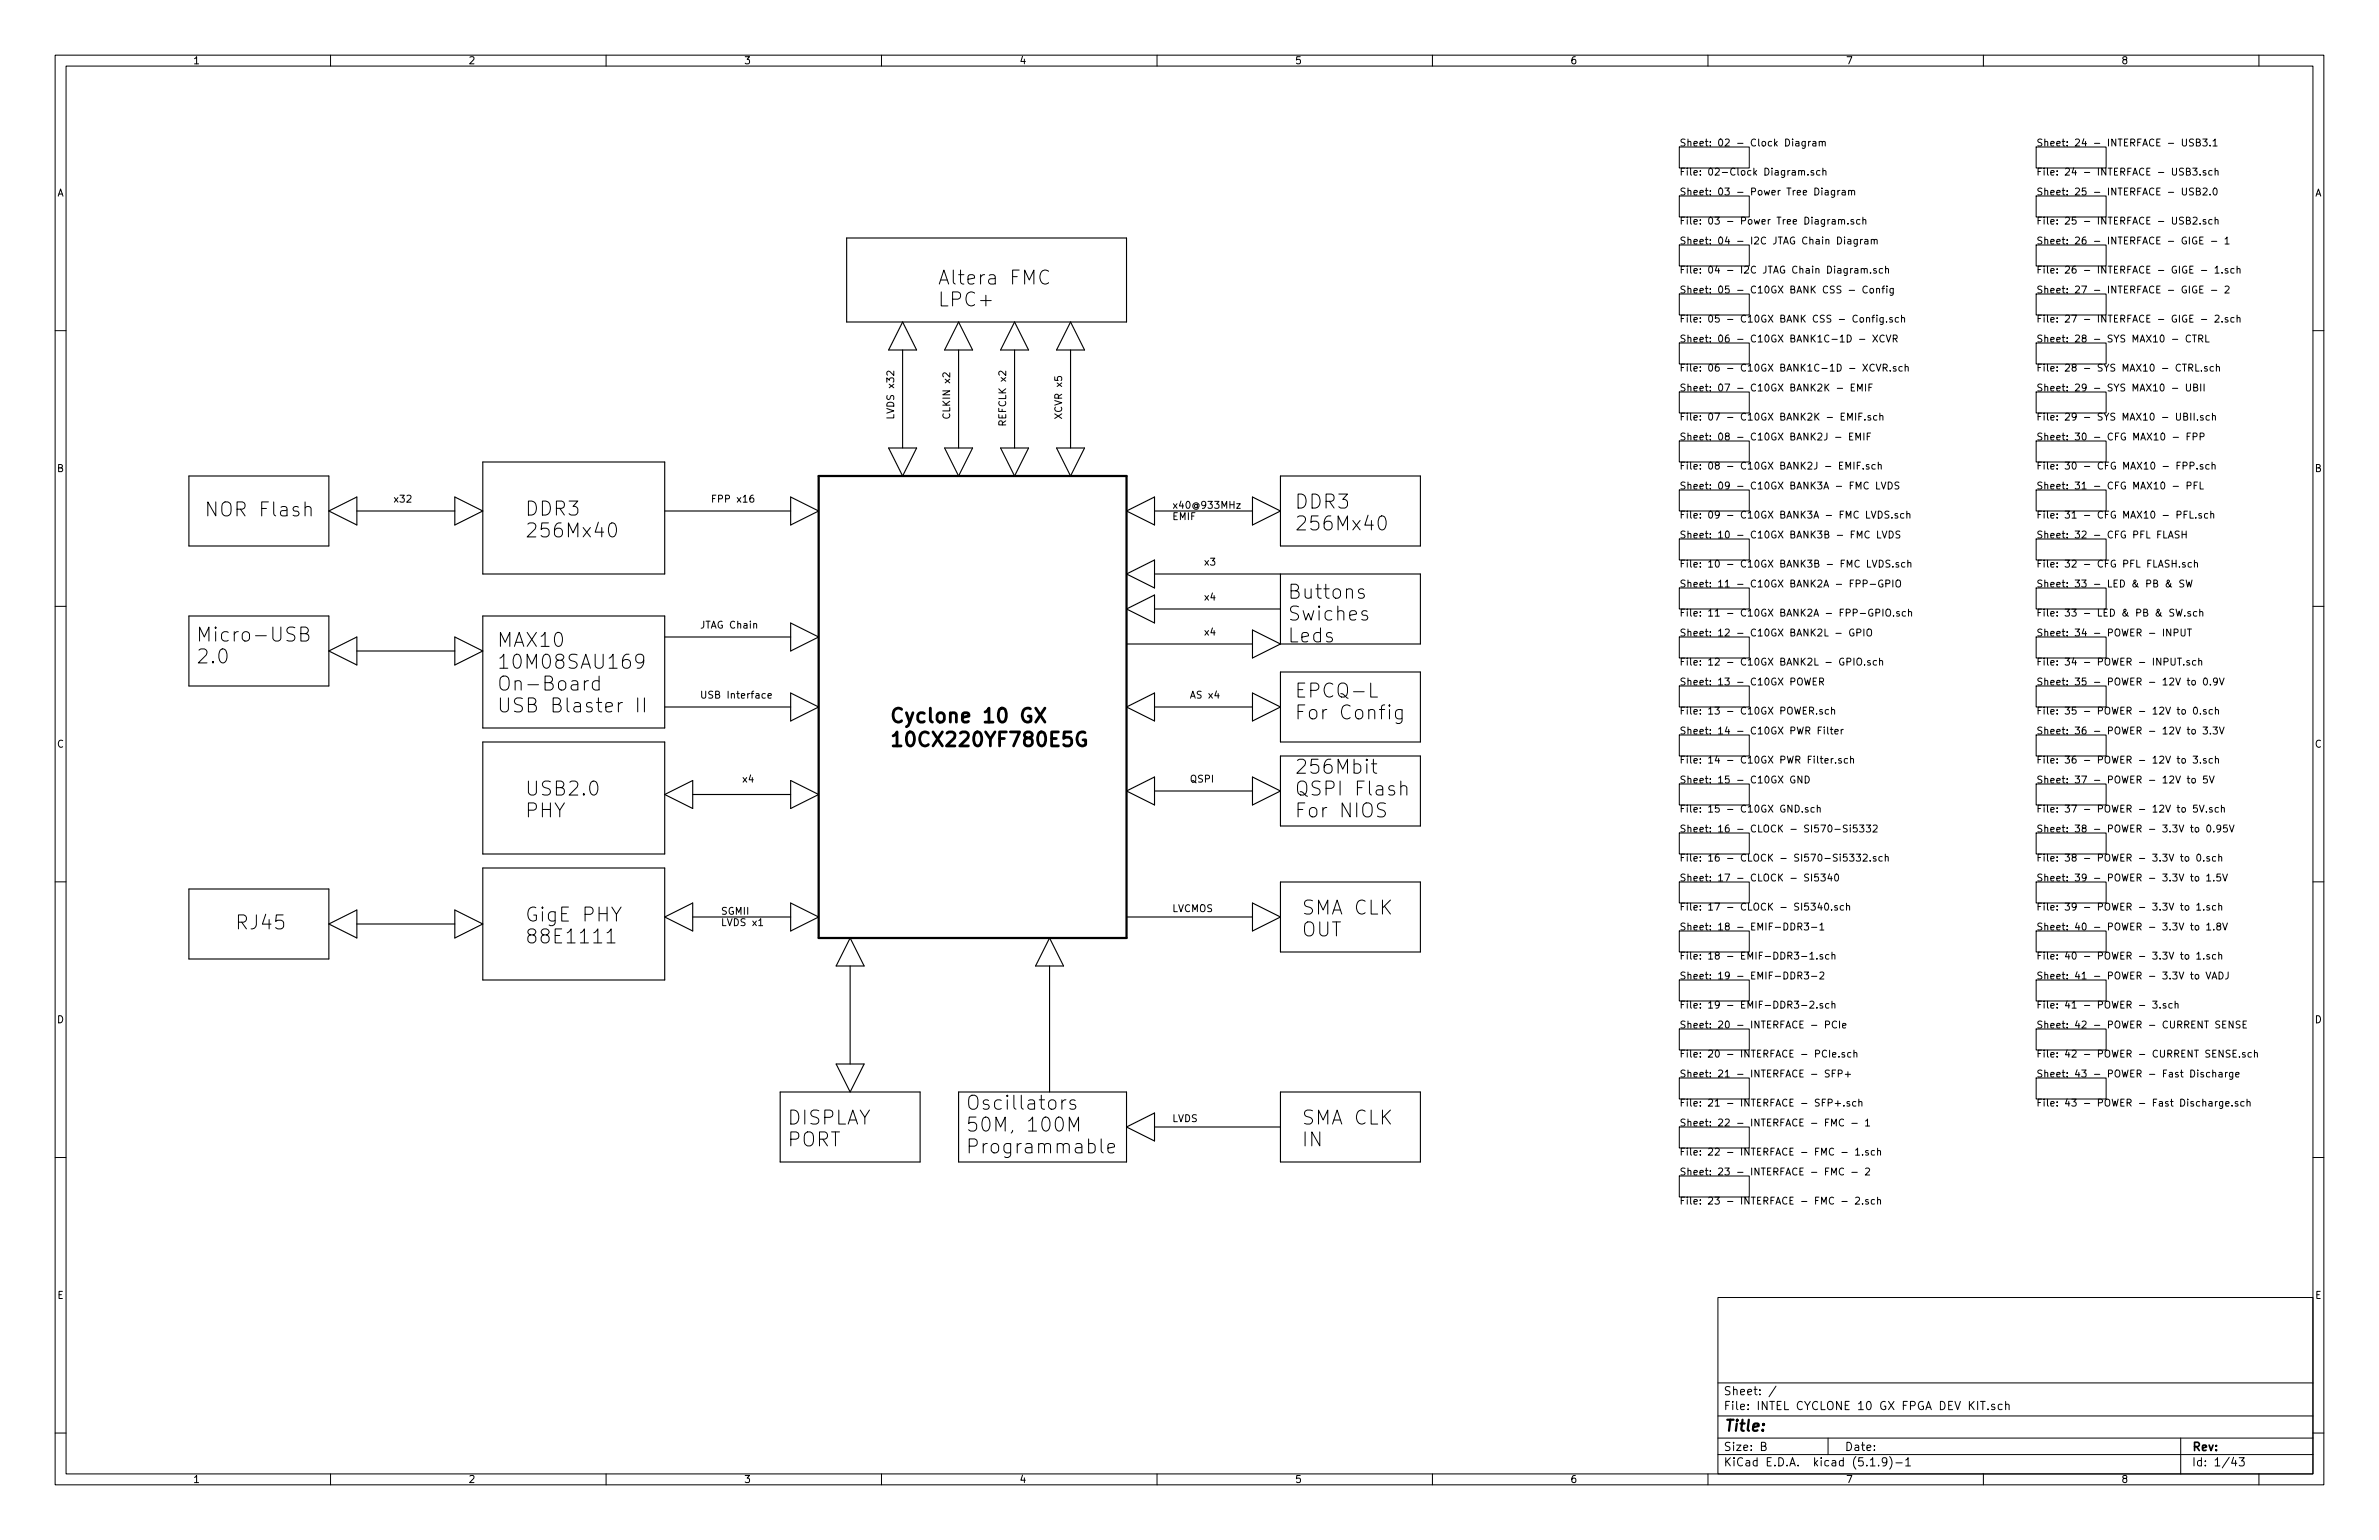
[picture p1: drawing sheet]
<svg xmlns="http://www.w3.org/2000/svg" width="432mm" height="279mm" viewBox="0 0 432 279" stroke-linecap="round" stroke-linejoin="round" font-family="sans-serif">
<defs><g id="words">
<g font-size="3.5">
<text x="170.2" y="51.7">Altera FMC</text>
<text x="170.2" y="55.6">LPC+</text>
<text x="39.1" y="93.7">NOR Flash</text>
<text x="95.2" y="93.6">DDR3</text>
<text x="234.9" y="92.3">DDR3</text>
<text x="95.2" y="97.5">256Mx40</text>
<text x="234.9" y="96.3">256Mx40</text>
<text x="233.7" y="108.7">Buttons</text>
<text x="233.7" y="112.6">Swiches</text>
<text x="35.6" y="116.4">Micro-USB</text>
<text x="90.2" y="117.4">MAX10</text>
<text x="233.7" y="116.6">Leds</text>
<text x="35.6" y="120.4">2.0</text>
<text x="90.2" y="121.4">10M08SAU169</text>
<text x="90.2" y="125.3">On-Board</text>
<text x="90.2" y="129.3">USB Blaster II</text>
<text x="161.3" y="131.1">Cyclone 10 GX</text>
<text x="234.9" y="126.6">EPCQ-L</text>
<text x="234.9" y="130.6">For Config</text>
<text x="161.3" y="135.5">10CX220YF780E5G</text>
<text x="234.9" y="140.4">256Mbit</text>
<text x="95.2" y="144.4">USB2.0</text>
<text x="95.2" y="148.3">PHY</text>
<text x="234.9" y="144.4">QSPI Flash</text>
<text x="234.9" y="148.3">For NIOS</text>
<text x="95.2" y="167.2">GigE PHY</text>
<text x="236.2" y="166">SMA CLK</text>
<text x="43.6" y="168.7">RJ45</text>
<text x="95.2" y="171.2">88E1111</text>
<text x="236.2" y="169.9">OUT</text>
<text x="175.3" y="201.4">Oscillators</text>
<text x="142.9" y="204.1">DISPLAY</text>
<text x="142.9" y="208">PORT</text>
<text x="175.3" y="205.3">50M, 100M</text>
<text x="175.3" y="209.3">Programmable</text>
<text x="236.2" y="204.1">SMA CLK</text>
<text x="236.2" y="208">IN</text>
</g>
<text font-size="2.8" x="312.8" y="259.7">Title:</text>
<g font-size="2.1">
<text x="312.8" y="255.8">File: INTEL CYCLONE 10 GX FPGA DEV KIT.sch</text>
<text x="312.8" y="253.1">Sheet: /</text>
<text x="312.8" y="263.2">Size: B</text>
<text x="334.8" y="263.2">Date:</text>
<text x="397.8" y="263.2">Rev:</text>
<text x="312.8" y="266">KiCad E.D.A. kicad (5.1.9)-1</text>
<text x="397.8" y="266">Id: 1/43</text>
</g>
<g font-size="1.8">
<text x="35" y="11.6">1</text>
<text x="85" y="11.6">2</text>
<text x="135" y="11.6">3</text>
<text x="185" y="11.6">4</text>
<text x="235" y="11.6">5</text>
<text x="285" y="11.6">6</text>
<text x="335" y="11.6">7</text>
<text x="385" y="11.6">8</text>
<text x="304.8" y="26.6">Sheet: 02 - Clock Diagram</text>
<text x="369.6" y="26.6">Sheet: 24 - INTERFACE - USB3.1</text>
<text x="10.4" y="35.6">A</text>
<text x="304.8" y="35.5">Sheet: 03 - Power Tree Diagram</text>
<text x="304.8" y="31.9">File: 02-Clock Diagram.sch</text>
<text x="369.6" y="31.9">File: 24 - INTERFACE - USB3.sch</text>
<text x="369.6" y="35.5">Sheet: 25 - INTERFACE - USB2.0</text>
<text x="420.2" y="35.6">A</text>
<text x="304.8" y="40.7">File: 03 - Power Tree Diagram.sch</text>
<text x="369.6" y="40.7">File: 25 - INTERFACE - USB2.sch</text>
<text x="304.8" y="44.3">Sheet: 04 - I2C JTAG Chain Diagram</text>
<text x="369.6" y="44.3">Sheet: 26 - INTERFACE - GIGE - 1</text>
<text x="304.8" y="53.2">Sheet: 05 - C10GX BANK CSS - Config</text>
<text x="304.8" y="49.6">File: 04 - I2C JTAG Chain Diagram.sch</text>
<text x="369.6" y="53.2">Sheet: 27 - INTERFACE - GIGE - 2</text>
<text x="369.6" y="49.6">File: 26 - INTERFACE - GIGE - 1.sch</text>
<text x="304.8" y="58.5">File: 05 - C10GX BANK CSS - Config.sch</text>
<text x="369.6" y="58.5">File: 27 - INTERFACE - GIGE - 2.sch</text>
<text x="304.8" y="62.1">Sheet: 06 - C10GX BANK1C-1D - XCVR</text>
<text x="369.6" y="62.1">Sheet: 28 - SYS MAX10 - CTRL</text>
<text x="304.8" y="71">Sheet: 07 - C10GX BANK2K - EMIF</text>
<text x="304.8" y="67.4">File: 06 - C10GX BANK1C-1D - XCVR.sch</text>
<text x="369.6" y="71">Sheet: 29 - SYS MAX10 - UBII</text>
<text x="369.6" y="67.4">File: 28 - SYS MAX10 - CTRL.sch</text>
<text x="162.3" y="76.2" transform="rotate(-90 162.3 76.2)">LVDS x32</text>
<text x="172.5" y="76.2" transform="rotate(-90 172.5 76.2)">CLKIN x2</text>
<text x="182.6" y="77.5" transform="rotate(-90 182.6 77.5)">REFCLK x2</text>
<text x="192.8" y="76.2" transform="rotate(-90 192.8 76.2)">XCVR x5</text>
<text x="304.8" y="76.3">File: 07 - C10GX BANK2K - EMIF.sch</text>
<text x="369.6" y="76.3">File: 29 - SYS MAX10 - UBII.sch</text>
<text x="304.8" y="79.9">Sheet: 08 - C10GX BANK2J - EMIF</text>
<text x="369.6" y="79.9">Sheet: 30 - CFG MAX10 - FPP</text>
<text x="10.4" y="85.6">B</text>
<text x="304.8" y="88.8">Sheet: 09 - C10GX BANK3A - FMC LVDS</text>
<text x="304.8" y="85.2">File: 08 - C10GX BANK2J - EMIF.sch</text>
<text x="369.6" y="88.8">Sheet: 31 - CFG MAX10 - PFL</text>
<text x="369.6" y="85.2">File: 30 - CFG MAX10 - FPP.sch</text>
<text x="420.2" y="85.6">B</text>
<text x="72" y="91.2">x32</text>
<text x="130.3" y="91.2">FPP x16</text>
<text x="212.7" y="92.3">x40@933MHz</text>
<text x="212.7" y="94.4">EMIF</text>
<text x="304.8" y="94.1">File: 09 - C10GX BANK3A - FMC LVDS.sch</text>
<text x="369.6" y="94.1">File: 31 - CFG MAX10 - PFL.sch</text>
<text x="304.8" y="97.7">Sheet: 10 - C10GX BANK3B - FMC LVDS</text>
<text x="369.6" y="97.7">Sheet: 32 - CFG PFL FLASH</text>
<text x="218.4" y="102.6">x3</text>
<text x="304.8" y="106.6">Sheet: 11 - C10GX BANK2A - FPP-GPIO</text>
<text x="304.8" y="103">File: 10 - C10GX BANK3B - FMC LVDS.sch</text>
<text x="369.6" y="103">File: 32 - CFG PFL FLASH.sch</text>
<text x="369.6" y="106.6">Sheet: 33 - LED &amp; PB &amp; SW</text>
<text x="218.4" y="109">x4</text>
<text x="304.8" y="111.9">File: 11 - C10GX BANK2A - FPP-GPIO.sch</text>
<text x="369.6" y="111.9">File: 33 - LED &amp; PB &amp; SW.sch</text>
<text x="127" y="114">JTAG Chain</text>
<text x="218.4" y="115.3">x4</text>
<text x="304.8" y="115.5">Sheet: 12 - C10GX BANK2L - GPIO</text>
<text x="369.6" y="115.5">Sheet: 34 - POWER - INPUT</text>
<text x="304.8" y="120.8">File: 12 - C10GX BANK2L - GPIO.sch</text>
<text x="304.8" y="124.4">Sheet: 13 - C10GX POWER</text>
<text x="369.6" y="124.4">Sheet: 35 - POWER - 12V to 0.9V</text>
<text x="369.6" y="120.8">File: 34 - POWER - INPUT.sch</text>
<text x="127" y="126.7">USB Interface</text>
<text x="215.9" y="126.7">AS x4</text>
<text x="304.8" y="129.6">File: 13 - C10GX POWER.sch</text>
<text x="369.6" y="129.6">File: 35 - POWER - 12V to 0.sch</text>
<text x="10.4" y="135.6">C</text>
<text x="304.8" y="133.2">Sheet: 14 - C10GX PWR Filter</text>
<text x="369.6" y="133.2">Sheet: 36 - POWER - 12V to 3.3V</text>
<text x="420.2" y="135.6">C</text>
<text x="134.6" y="142">x4</text>
<text x="215.9" y="142">QSPI</text>
<text x="304.8" y="142.1">Sheet: 15 - C10GX GND</text>
<text x="304.8" y="138.5">File: 14 - C10GX PWR Filter.sch</text>
<text x="369.6" y="142.1">Sheet: 37 - POWER - 12V to 5V</text>
<text x="369.6" y="138.5">File: 36 - POWER - 12V to 3.sch</text>
<text x="304.8" y="147.4">File: 15 - C10GX GND.sch</text>
<text x="369.6" y="147.4">File: 37 - POWER - 12V to 5V.sch</text>
<text x="304.8" y="151">Sheet: 16 - CLOCK - SI570-Si5332</text>
<text x="369.6" y="151">Sheet: 38 - POWER - 3.3V to 0.95V</text>
<text x="304.8" y="159.9">Sheet: 17 - CLOCK - SI5340</text>
<text x="304.8" y="156.3">File: 16 - CLOCK - SI570-Si5332.sch</text>
<text x="369.6" y="159.9">Sheet: 39 - POWER - 3.3V to 1.5V</text>
<text x="369.6" y="156.3">File: 38 - POWER - 3.3V to 0.sch</text>
<text x="130.8" y="166">SGMII</text>
<text x="212.7" y="165.5">LVCMOS</text>
<text x="304.8" y="165.2">File: 17 - CLOCK - SI5340.sch</text>
<text x="369.6" y="165.2">File: 39 - POWER - 3.3V to 1.sch</text>
<text x="130.8" y="168">LVDS x1</text>
<text x="304.8" y="168.8">Sheet: 18 - EMIF-DDR3-1</text>
<text x="369.6" y="168.8">Sheet: 40 - POWER - 3.3V to 1.8V</text>
<text x="304.8" y="177.7">Sheet: 19 - EMIF-DDR3-2</text>
<text x="304.8" y="174.1">File: 18 - EMIF-DDR3-1.sch</text>
<text x="369.6" y="177.7">Sheet: 41 - POWER - 3.3V to VADJ</text>
<text x="369.6" y="174.1">File: 40 - POWER - 3.3V to 1.sch</text>
<text x="10.4" y="185.6">D</text>
<text x="304.8" y="183">File: 19 - EMIF-DDR3-2.sch</text>
<text x="369.6" y="183">File: 41 - POWER - 3.sch</text>
<text x="420.2" y="185.6">D</text>
<text x="304.8" y="186.6">Sheet: 20 - INTERFACE - PCIe</text>
<text x="304.8" y="191.9">File: 20 - INTERFACE - PCIe.sch</text>
<text x="369.6" y="186.6">Sheet: 42 - POWER - CURRENT SENSE</text>
<text x="369.6" y="191.9">File: 42 - POWER - CURRENT SENSE.sch</text>
<text x="304.8" y="195.5">Sheet: 21 - INTERFACE - SFP+</text>
<text x="369.6" y="195.5">Sheet: 43 - POWER - Fast Discharge</text>
<text x="212.7" y="203.6">LVDS</text>
<text x="304.8" y="200.8">File: 21 - INTERFACE - SFP+.sch</text>
<text x="369.6" y="200.8">File: 43 - POWER - Fast Discharge.sch</text>
<text x="304.8" y="204.4">Sheet: 22 - INTERFACE - FMC - 1</text>
<text x="304.8" y="209.7">File: 22 - INTERFACE - FMC - 1.sch</text>
<text x="304.8" y="213.3">Sheet: 23 - INTERFACE - FMC - 2</text>
<text x="304.8" y="218.5">File: 23 - INTERFACE - FMC - 2.sch</text>
<text x="10.4" y="235.6">E</text>
<text x="420.2" y="235.6">E</text>
<text x="35" y="269">1</text>
<text x="85" y="269">2</text>
<text x="135" y="269">3</text>
<text x="185" y="269">4</text>
<text x="235" y="269">5</text>
<text x="285" y="269">6</text>
<text x="335" y="269">7</text>
<text x="385" y="269">8</text>
</g>
</g></defs>
<g fill="none" stroke="#000" stroke-width=".18">
<path d="M10 10h411.8v259.4h-411.8zM12 12h407.8v255.4h-407.8zM60 10v2M110 10v2M160 10v2M210 10v2M260 10v2M310 10v2M360 10v2M410 10v2M304.8 35.6h12.7v3.8h-12.7zM304.8 26.7h12.7v3.8h-12.7z"/>
<path d="M326 25.7h.5v.8M326.5 31.1l.1-.2 .3 .1 .1 .8M326.5 26h-.4l-.2 .2 .1 .2h.5M327 31.1l.2-.2 .3 .1v.8M327.7 25.7l-.1 1.1-.2 .1-.3-.1M327.7 25.7h-.4l-.2 .2 .1 .5h.5M328.1 31.6v.2M328.3 25.7v.8M328.6 25.7l-.3 .2M329.1 25.7h.4l.1 .8M329.2 31l-.3-.1-.2 .2 .1 .2 .4 .1v.3h-.5M329.6 26h-.4l-.2 .2 .1 .2h.5"/>
<path d="M330.2 25.8l.2-.1h.3l.1 .8M330.2 25.7v.8M330.3 31l-.3-.1-.3 .3 .1 .5h.5M330.8 25.8l.1-.1h.3l.1 .8M330.9 31.1l.1-.2 .3 .1 .1 .8M330.9 30.5v1.3M331.3 34.6h.5v.8M331.8 34.8l-.4 .1-.2 .2 .1 .2h.5M332.6 39.9h.4l.1 .8M333 34.5v1.1l-.3 .2-.3-.1M333 34.6l-.4-.1-.2 .3 .1 .5h.5M333.6 34.5v.9"/>
<path d="M333.7 40l.2-.2 .3 .1 .1 .8M333.7 39.8v.9M334 34.5l-.4 .3M334.4 34.6h.4l.1 .8M334.9 34.8l-.4 .1-.2 .2 .1 .2h.5M335.5 34.7l.2-.2 .3 .1 .1 .8M335.5 34.5v.9M336.1 34.7l.1-.2 .3 .1 .1 .8M336.4 39.9l-.3-.1-.2 .2 .1 .2 .4 .1v.3h-.5M337.6 39.9l-.4-.1-.2 .3 .1 .5h.5M338.1 40l.2-.2 .3 .1 .1 .8M338.1 39.4v1.3"/>
<path d="M369.6 26.7h12.7v3.8h-12.7zM369.6 35.6h12.7v3.8h-12.7zM396.1 25.2v1.1l.3 .2 .3-.1 .1-.1v-1.1M396.8 31.1h.6l.1-.5-.7-.1v1.3h.5l.3-.3v-.2l-.3-.2M398 30.5h.8l-.5 .5 .4 .1v.5l-.1 .2-.6-.2M398.1 39.5l.5-.1 .2 .4-.1 .2-.7 .7h.8M398.1 25.3l-.5-.1-.2 .3 .1 .3 .6 .2v.4l-.2 .1-.5-.1M398.1 34.2l-.5-.1-.2 .3 .1 .3 .6 .2v.4l-.2 .1-.5-.1M398.7 25.8h.5l.1-.2v-.3l-.6-.1v1.3h.4l.2-.1 .1-.3-.3-.3M398.7 34.7h.5l.1-.2v-.3l-.6-.1v1.3h.4l.2-.1 .1-.3-.3-.3M399.3 31.6v.2M399.8 25.2h.8l-.4 .5 .3 .1 .1 .5-.2 .2-.6-.1"/>
<path d="M399.9 34.2l.5-.1 .2 .4-.8 .9h.8M400.4 31l-.4-.1-.1 .2v.2l.5 .1v.3h-.5M400.4 39.9l-.4-.1-.1 .2v.2l.5 .1v.3h-.5M401.1 26.4v.1M401.1 35.3v.1M401.5 31l-.4-.1-.2 .3 .1 .5h.5M401.5 39.9l-.4-.1-.2 .3 .1 .5h.5M401.7 25.6l.4-.4v1.3M401.7 26.5h.7M401.8 34.2l.2-.1a.67 .67 0 0 1 .4 .6 .67 .67 0 0 1-.4 .7l-.3-.5zM402.1 31.1l.1-.2 .3 .1 .1 .8M402.1 40l.1-.2 .3 .1 .1 .8"/>
<path d="M402.1 30.5v1.3M402.1 39.4v1.3M10 60h2M190.3 49.2a.96 .96 0 0 0-1.1-.1 .96 .96 0 0 0-.5 1 1.08 1.08 0 0 0 .4 1.1 1.08 1.08 0 0 0 1.1 .2l.1-.1M304.8 53.3h12.7v3.9h-12.7zM304.8 44.5h12.7v3.8h-12.7zM333.1 40.1l-.4 .1-.2 .2 .1 .2h.5M334.3 40l.1-.2 .3 .1 .1 .8M334.8 43v.1M334.8 43.4v.9M335.4 43.5h.5v.8M335.4 40.5v.2"/>
<path d="M335.6 52.7h1M335.9 43.7l-.4 .1-.1 .2v.2h.5M336.2 48.7l-.3 .2M336.7 48.8h.5v.8M337.1 43.4v1.1l-.2 .2-.4-.1M337.1 43.5l-.4-.1-.2 .3 .1 .5h.5M337.2 49l-.4 .1-.2 .2 .1 .2h.5M337.7 57.7l.3-.1 .3 .2-.2 .6h-.3l-.2-.1zM337.7 43.4v.9M337.8 48.8l.2-.1 .3 .1 .1 .8M337.8 48.7v.9M338.1 43.4l-.4 .3"/>
<path d="M338.4 48.9l.2-.2 .3 .1v.8M338.5 43.5h.5v.8M338.8 57.7l.2-.1 .3 .1v.7M338.8 57.6v.8M338.9 52a.6 .6 0 0 0-.8 .4 .6 .6 0 0 0 .6 .8l.2-.2M339 43.7l-.4 .1-.2 .2 .1 .2h.5M339.4 52.5l.2-.2 .4 .2 .1 .4-.2 .2-.3 .1-.2-.2zM339.5 49.4v.2M339.6 43.6l.2-.2 .3 .1 .1 .8M339.6 43.4v.9M339.8 57.6h.4M340.2 43.6l.2-.2 .3 .1v.8"/>
<path d="M340.2 57.2l-.3 .2v1M340.5 48.8l-.3-.1-.1 .2v.2l.4 .1v.3h-.4M340.6 52.5l.2-.2 .3 .1v.8M340.6 52.3v.9M340.7 57.2v.1M340.7 57.6v.8M341.6 52.3h.5M341.7 48.8l-.4-.1-.2 .2 .1 .6h.5M341.8 57.6v1.2l-.2 .1-.3-.1M341.8 57.7l-.3-.1-.3 .2 .1 .6h.5M342.1 51.9l-.3 .2v1.1M342.2 48.8l.2-.1 .3 .1 .1 .8"/>
<path d="M342.2 48.3v1.3M342.4 58.3v.1M342.5 51.9v.1M342.5 52.3v.9M343.5 57.7l-.3-.1-.2 .2v.2l.5 .1v.3h-.5M343.6 52.3v1l-.2 .3-.3-.1M343.6 52.4l-.3-.1-.3 .3 .2 .5h.4M344.6 57.7l-.4-.1-.2 .2 .1 .6h.5M345.1 57.7l.2-.1 .3 .1 .1 .7M345.1 57.2v1.2M369.6 53.3h12.7v3.9h-12.7zM369.6 44.5h12.7v3.8h-12.7z"/>
<path d="M396.8 40h.6l.1-.5-.7-.1v1.3h.5l.3-.3v-.2l-.3-.2M398.7 52a.59 .59 0 0 0-.8 .5 .59 .59 0 0 0 .8 .6v-.5h-.2M398.7 43.1a.59 .59 0 0 0-.8 .5 .59 .59 0 0 0 .8 .6v-.5h-.2M399.3 52.5h.4M399.3 43.6h.4M399.3 40.5v.2M399.6 58h.9M399.6 49.1h.9M399.9 51.9h-.6v1.3h.6M399.9 43h-.6v1.3h.6M401.4 52.7h1M401.4 43.8h1"/>
<path d="M402.1 57.3l.4-.1 .3 .3-.1 .2-.7 .7h.8M402.1 48.6l.3-.3v1.3M402.1 49.6h.7M403.3 58.3v.1M403.3 49.4v.2M403.9 52l.4-.1 .3 .3-.8 1h.8M403.9 43.4l.3-.4v1.3M403.9 44.3h.7M404.3 57.7l-.3-.1-.1 .2v.2l.4 .1v.3h-.4M404.3 48.8l-.3-.1-.1 .2v.2l.4 .1v.3h-.4M405.5 57.7l-.4-.1-.2 .2 .1 .6h.5M405.5 48.8l-.4-.1-.2 .2 .1 .6h.5"/>
<path d="M406 57.7l.2-.1 .3 .1 .1 .7M406 48.8l.2-.1 .3 .1 .1 .8M406 48.3v1.3M406 57.2v1.2M419.8 60h2M162.2 67.3v.8l-.9-.8-.3 .3 .1 .5M172.4 67.6v.8l-.9-.8-.4 .3 .1 .5M182.5 67.3v.8l-.9-.8-.3 .3 .1 .5M191.4 68.4v.6h.6l-.1-.4 .3-.3h.3l.2 .3-.1 .4M304.8 71.1h12.7v3.8h-12.7zM304.8 62.2h12.7v3.8h-12.7zM333.2 79.3h.9"/>
<path d="M333.5 70.5h.9M335.4 76.2v-1.2l.4 .9 .4-.9v1.2M335.7 79.2h.4M336 70.3h.4M336.3 78.6h-.6v1.2h.6M336.6 69.7h-.6v1.2h.6M336.8 75v1.2M336.9 79.8v-1.2l.4 .9 .4-.9v1.2M337.2 70.9v-1.2l.4 .9 .4-.9v1.2M337.4 75.6h.4M337.5 61.6h1M338 75h-.6v1.2"/>
<path d="M338.1 66.1l.9 1.2M338.3 78.6v1.2M338.5 76.1v.1M338.6 69.7v1.2M338.9 79.2h.4M339 66.1l-.9 1.2M339.2 70.3h.4M339.5 78.6h-.6v1.2M339.5 75.4h-.3l-.2 .2 .1 .1 .4 .2v.3h-.5M339.8 69.7h-.6v1.2M339.9 60.8l.9 1.3M340.2 66.2a.6 .6 0 0 0-.9 .4 .6 .6 0 0 0 .6 .7l.3-.1"/>
<path d="M340.5 66.1l.5 1.2 .4-1.2M340.7 75.4h-.4l-.2 .2 .1 .6h.5M340.8 60.8l-.9 1.3M341.2 75.5l.2-.1h.3l.1 .8M341.2 75v1.2M341.8 66.7h.6l.1-.2v-.3l-.2-.1h-.5v1.2M342 60.9a.6 .6 0 0 0-.8 .4 .6 .6 0 0 0 .6 .8l.2-.2M342.1 66.7l.4 .6M342.4 60.8l.4 1.3 .4-1.3M343.1 67.2v.1M343.6 61.4h.6l.1-.5-.2-.1h-.5v1.3M343.9 61.4l.4 .7"/>
<path d="M344.1 66.5h-.3l-.2 .2 .1 .2 .4 .1v.3h-.5M345.3 66.5h-.4l-.2 .2 .1 .6h.5M345.8 66.6l.2-.1h.3l.1 .8M345.8 66.1v1.2M369.6 71.1h12.7v3.8h-12.7zM369.6 62.2h12.7v3.8h-12.7zM394.3 70.5h1M394.4 79.3h1M395 75v1l.3 .2h.2l.3-.2v-1M396.1 66.1h.7M396.4 75.6l.5-.1 .1-.4-.6-.1v1.2h.4l.2-.1 .1-.3-.3-.2M396.8 69.7v1l.3 .2h.4l.1-.2v-1"/>
<path d="M397 79.2h.4M397.3 66.7l.6-.1v-.4l-.1-.1h-.5v1.2M397.6 78.6h-.6v1.2M397.6 60.9a.51 .51 0 0 0-.6 0 .51 .51 0 0 0-.2 .6l.2 .5 .3 .1 .3-.2M397.6 66.7l.4 .6M397.6 75v1.2M397.9 60.8h.8M398.1 79.2l.6-.1v-.4l-.1-.1h-.5v1.2M398.2 70.3l.5-.1 .2-.2-.1-.2-.6-.1v1.2h.5l.2-.1v-.3l-.3-.2M398.2 75v1.2M398.3 60.8v1.3M398.6 66.1v1.2h.5"/>
<path d="M398.9 76.1v.1M399.1 61.4h.6l.1-.2-.1-.3-.1-.1h-.5v1.3M399.3 79.2l.7-.1v-.4l-.2-.1h-.5v1.2M399.4 61.4l.4 .7M399.4 69.7v1.2M399.6 67.2v.1M399.9 75.4h-.3l-.2 .2v.1l.5 .2v.3h-.5M400 69.7v1.2M400.4 60.8v1.3h.6M400.6 66.5h-.3l-.2 .2 .1 .2 .4 .1v.3h-.5M401 75.4h-.3l-.3 .2 .1 .6h.5M401.6 75.5l.2-.1h.3v.8"/>
<path d="M401.6 75v1.2M401.8 66.5h-.4l-.3 .2 .2 .6h.5M402.3 66.6l.2-.1h.3v.8M402.3 66.1v1.2M39.2 91.1v2.5l-1.5-2.5v2.5M110.7 95.1a.62 .62 0 0 1 .6-.2 .62 .62 0 0 1 .5 .5 1.49 1.49 0 0 1-.5 2 .64 .64 0 0 1-.7-.5 2.26 2.26 0 0 1 .1-1.8zM129.3 90.4h.4M129.9 89.8h-.6v1.3M224.5 91.4h.6l-.6 .8h.6M250.4 93.8a.62 .62 0 0 1 .6-.2 .62 .62 0 0 1 .5 .5 1.49 1.49 0 0 1-.5 2 .64 .64 0 0 1-.7-.4 2.26 2.26 0 0 1 .1-1.9zM304.8 97.8h12.7v3.8h-12.7zM304.8 88.9h12.7v3.8h-12.7z"/>
<path d="M304.8 80h12.7v3.8h-12.7zM335.1 85.1v-1.3l.4 1 .4-1v1.3M336.5 83.8v1.3M337.1 84.5h.4M337.7 83.8h-.6v1.3M338.2 85v.1M339.1 87.6a.6 .6 0 0 0-.8 .4 .6 .6 0 0 0 .6 .7l.2-.1M339.2 84.3h-.3l-.2 .2 .1 .1 .4 .2v.3h-.5M339.3 96.5a.6 .6 0 0 0-.9 .4 .6 .6 0 0 0 .6 .7l.3-.1M339.6 92.7l.5 1.3 .4-1.3M340.4 84.3h-.4l-.2 .2 .1 .6h.5M340.6 87.5v1.2h.6"/>
<path d="M340.8 96.3v1.3h.6M340.9 92.7a.64 .64 0 0 1 .7 .7 .64 .64 0 0 1-.7 .6zM340.9 84.4l.2-.1h.3l.1 .8M340.9 83.8v1.3M341.5 87.5l.4 1.2 .4-1.2M341.6 96.3l.5 1.3 .4-1.3M342.7 87.5a.64 .64 0 0 1 .8 .6 .64 .64 0 0 1-.8 .6zM342.8 92.8l-.4-.1-.2 .2-.1 .2 .1 .2 .5 .2 .1 .3-.2 .2h-.5M342.9 96.3a.64 .64 0 0 1 .7 .7 .64 .64 0 0 1-.7 .6zM343.4 93.9v.1M344.4 93.2h-.3l-.2 .1 .1 .2 .4 .1v.4h-.5M344.7 87.5h-.5l-.2 .1v.4l.6 .2 .1 .3-.3 .2h-.5"/>
<path d="M344.8 96.4l-.5-.1-.1 .2v.3l.5 .3 .1 .3-.2 .2h-.5M345.6 93.2h-.4l-.2 .2 .1 .6h.5M346.1 93.3l.2-.1h.3l.1 .8M346.1 92.7v1.3M369.6 97.8h12.7v3.8h-12.7zM369.6 88.9h12.7v3.8h-12.7zM369.6 80h12.7v3.8h-12.7zM392.7 96.3v1.3h.6M393.6 97.6l.4-1.3 .4 1.3M393.7 97.3h.6M394.4 88.2h1M395.1 93.4l.7-.1 .1-.1-.1-.3-.2-.2h-.5v1.3"/>
<path d="M395.5 96.4l-.5-.1-.2 .2v.3l.6 .3 .1 .3-.2 .2h-.5M395.8 83.8h-.7v1.3M396.1 96.3v1.3M396.1 97h.7M396.2 84.5h.6l.2-.2-.1-.3-.2-.2h-.5v1.3M396.4 93.3h.4M396.8 96.3v1.3M397 88.1h.6v-.5l-.1-.1h-.5v1.2M397 92.7h-.6v1.3M397.5 92.7v1.3h.6M397.5 84.5h.6l.1-.2v-.3l-.2-.2h-.5v1.3M398.2 88.1h.5"/>
<path d="M398.6 93.9v.1M398.8 85v.1M398.9 87.5h-.7v1.2M399.3 87.5v1.2h.6M399.6 93.2h-.3l-.2 .1v.2l.5 .1v.4h-.5M399.8 84.3h-.3l-.2 .2 .1 .1 .4 .2v.3h-.5M400.7 93.2h-.3l-.3 .2 .1 .6h.5M401 84.3h-.4l-.2 .2 .1 .6h.5M401.3 93.3l.1-.1h.4v.8M401.3 92.7v1.3M401.5 84.4l.2-.1h.3l.1 .8M401.5 83.8v1.3"/>
<path d="M10 110h2M54.6 115h.8a.6 .6 0 0 0 .6-.6 .6 .6 0 0 0-.6-.6h-.8v2.5h1a.69 .69 0 0 0 .5-.7 .69 .69 0 0 0-.7-.6M116.8 119.8l-.4 .5h-.5l-.5-.5v-.6l.2-.4 .8-.1 .3 .2a1.72 1.72 0 0 1-.6 2.3h-.5M136.8 113.3l.2-.2 .3 .1v.8M247.5 107a.6 .6 0 0 0-.9 .2l.1 .4 .6 .1 .3 .4-.1 .3-.2 .1-.7-.1M248.1 110.9l-.6-.1-.3 .4 .1 .3 .8 .3 .2 .2-.2 .4-.2 .1-.7-.1M304.8 115.6h12.7v3.8h-12.7zM304.8 106.7h12.7v3.8h-12.7zM333.2 114.9h1M336.4 114.2a.59 .59 0 0 0-.7 .6 .59 .59 0 0 0 .7 .5l.1-.4h-.3M336.5 119.4v1.3M337 114.8l.6-.1 .2-.1-.1-.4-.2-.1h-.5v1.3"/>
<path d="M337.1 119.6l.2-.2a.47 .47 0 0 1 .6 .4l-.1 .7-.2 .2-.4-.1a1 1 0 0 1-.1-1zM338.2 105.9l.7-.1v-.4l-.7-.2v1.3M338.3 114.1v1.3M338.9 114.3l.3-.2a.44 .44 0 0 1 .5 .5l-.1 .6-.2 .2-.4-.1a1.07 1.07 0 0 1-.1-1zM339.4 119.9l-.2-.1-.2 .2v.2l.4 .1v.3h-.4M339.4 106h1M339.8 101.6l.4 1.3 .5-1.3M339.9 110.6a.59 .59 0 0 0-.7 .6 .59 .59 0 0 0 .7 .5v-.4h-.2M340.5 111.2l.6-.1v-.5l-.1-.1h-.5v1.3M340.6 119.9l-.4-.1-.2 .3 .1 .5h.5M341.1 101.6a.64 .64 0 0 1 .7 .7 .64 .64 0 0 1-.7 .6zM341.1 120l.2-.2 .3 .1 .1 .8"/>
<path d="M341.1 119.4v1.3M341.7 105.3a.59 .59 0 0 0-.7 .6 .59 .59 0 0 0 .7 .6l.1-.5h-.3M341.8 110.5v1.3M342.3 105.9l.7-.1v-.4l-.7-.2v1.3M342.4 110.7l.2-.2a.45 .45 0 0 1 .6 .4l-.2 .8h-.5a1 1 0 0 1-.1-1zM343 101.7l-.5-.1-.2 .3 .1 .3 .6 .2v.4l-.2 .1-.5-.1M343.6 102.8v.1M343.6 105.2v1.3M343.7 111.7v.1M344.2 105.4l.2-.2a.44 .44 0 0 1 .6 .5l-.1 .6-.2 .2h-.4a1.07 1.07 0 0 1-.1-1.1zM344.6 102.1h-.3l-.2 .1 .1 .2 .4 .1v.3h-.5M344.7 111l-.3-.1-.2 .2 .1 .2 .4 .1v.3h-.5"/>
<path d="M345.7 102.1h-.3l-.3 .2 .2 .5h.4M345.9 111l-.4-.1-.2 .3 .1 .5h.5M346.3 102.2l.2-.1h.3v.8M346.3 101.6v1.3M346.4 111.1l.2-.2 .3 .1 .1 .8M346.4 110.5v1.3M369.6 115.6h12.7v3.8h-12.7zM369.6 106.7h12.7v3.8h-12.7zM394 114.1v1.3l-.7-1.3v1.3M394 105.8v.3l-.3 .4a.35 .35 0 0 1-.5-.1 .35 .35 0 0 1 .1-.5l.5-.4-.2-.3-.3 .2 .1 .3 .8 .8M394.1 119.4v1l.2 .3 .4-.1 .1-.2v-1M394.3 102.2h.7"/>
<path d="M394.5 110.6l-.4-.1-.2 .1v.4l.5 .3 .1 .3-.2 .2-.5-.1M394.6 114.8l.6-.1 .1-.5-.2-.1h-.5v1.3M395 110.5l.3 1.3 .2-.9 .3 .9 .3-1.3M395 101.6v1.3M395.2 119.4h.7M395.6 102.8v.1M395.6 119.4v1.3M395.9 114.1v1.1l.2 .2 .4-.1 .1-.1v-1.1M396.4 105.3l-.5-.1-.3 .3 .2 .3 .5 .2v.4l-.2 .1h-.5M396.5 111.7v.1M396.6 102.1h-.3l-.2 .1 .1 .2 .4 .1v.3h-.5M396.8 105.2l.3 1.3 .2-.9 .3 .9 .3-1.3"/>
<path d="M397 114.1h.8M397.4 119.9l-.3-.1-.2 .2 .1 .2 .4 .1v.3h-.5M397.4 114.1v1.3M397.6 111l-.3-.1-.2 .2 .1 .2 .4 .1v.3h-.5M397.8 102.1h-.4l-.2 .2 .1 .5h.5M398.3 102.2l.2-.1h.3l.1 .8M398.3 101.6v1.3M398.6 119.9l-.4-.1-.3 .3 .2 .5h.5M398.7 111l-.4-.1-.2 .3 .1 .5h.5M399.1 120l.2-.2 .3 .1v.8M399.1 119.4v1.3M399.3 111.1l.1-.2 .3 .1 .1 .8"/>
<path d="M399.3 110.5v1.3M419.8 110h2M106.8 123.5a.69 .69 0 0 0-.7 .5M108.7 123.6l-.7-.1-.5 .5v.7l.3 .4 .2 .1 .7-.1M108.7 122.7v2.5M115.7 126.6v2.6M117 126.6v2.6M138.9 125.9l-.3-.1-.3 .3 .1 .5h.5M139.4 126.2l.6-.1v-.2l-.4-.1-.2 .2 .1 .6h.5M220.8 125.3l-.3 .9h.8M248.8 123.9v2.6h1.2M248.9 138.6h1"/>
<path d="M249.3 137.7v2.2l.1 .3 .5 .1M254.5 128.7v2.1a.68 .68 0 0 1-1.1 .3M254.5 128.9l-.7-.2-.5 .5v.7l.2 .4 .3 .1 .7-.1M304.8 133.4h12.7v3.8h-12.7zM304.8 124.5h12.7v3.8h-12.7zM327.5 123l.3 1.3 .3-.9 .2 .9 .3-1.3M328.4 129l.7-.1 .1-.2-.1-.3-.2-.1h-.5v1.3M328.8 129l.4 .6M329.1 123.6h.4M329.7 123h-.6v1.3h.6M329.7 129.4v.2M330 132.5h.5"/>
<path d="M330.3 123.7l.6-.1v-.5l-.1-.1h-.5v1.3M330.4 137.6h.5M330.6 137.2v1.1l.3 .2M330.6 123.7l.4 .6M330.6 131.9h-.6v1.3M330.8 128.8l-.3-.1-.2 .2v.2l.5 .1v.3h-.5M331.1 131.9v.1M331.1 132.3v.9M331.2 138l.6-.1v-.2l-.4-.1-.2 .2 .1 .6h.5M331.7 131.9v1.1l.2 .2M331.9 128.8l-.4-.1-.2 .3 .1 .5h.5M332.2 132.3h.5"/>
<path d="M332.4 131.9v1.1l.3 .2M332.4 137.6v.9M332.4 128.9l.2-.2 .3 .1 .1 .8M332.4 128.3v1.3M332.7 137.6l-.3 .2M333 132.7l.7-.1-.1-.2-.4-.1-.2 .2 .1 .6h.5M333.2 138.3v.2M334.2 137.7l-.3-.1-.2 .2 .1 .2 .4 .1v.3h-.5M334.2 132.3v.9M334.6 132.3l-.4 .3M335.2 120.1l.6-.1 .1-.5-.2-.1h-.5v1.3M335.4 137.7l-.4-.1-.3 .2 .1 .6h.6"/>
<path d="M335.9 137.7l.2-.1 .3 .1v.8M335.9 137.2v1.3M338.4 120.5v.2M369.6 133.4h12.7v3.8h-12.7zM369.6 124.5h12.7v3.8h-12.7zM395.1 137.6h.5M395.1 128.7h.5M395.3 137.2v1.1l.3 .2M395.3 128.3v1.1l.3 .2M396.1 137.7l.3-.1 .3 .2-.2 .6-.3 .1-.1-.2zM396.1 128.8l.3-.1 .3 .3-.2 .5-.3 .1-.1-.2zM396.4 120.5v.2"/>
<path d="M397 132.3h.5M397 123.4h.5M397.2 131.9v1.1l.3 .2M397.2 123v1.1l.3 .2M397.9 132.5l.2-.2 .3 .2 .1 .4-.2 .2-.2 .1-.2-.2zM397.9 123.6l.2-.2 .3 .2 .1 .5-.2 .1-.2 .1-.2-.1zM398.1 137.2h.8l-.5 .5 .4 .1 .1 .4-.3 .3-.5-.2M398.2 128.4l.2-.1a.67 .67 0 0 1 .5 .6 .67 .67 0 0 1-.5 .7l-.2-.3-.1-.2zM399.4 138.3v.2M399.4 129.4v.2M399.9 131.9h.8l-.5 .5 .4 .1v.5l-.2 .2-.5-.2M400 123.1l.2-.1a.67 .67 0 0 1 .5 .6 .67 .67 0 0 1-.5 .7l-.3-.5z"/>
<path d="M400.4 137.7l-.3-.1-.2 .2 .1 .2 .4 .1v.3h-.5M400.4 128.8l-.3-.1-.2 .2 .1 .2 .4 .1v.3h-.5M401.2 133v.2M401.2 124.2v.1M401.6 137.7l-.4-.1-.2 .2 .1 .6h.5M401.6 128.8l-.4-.1-.2 .3 .1 .5h.5M401.7 131.9h.8l-.4 .5 .3 .1v.6l-.5 .1-.2-.2M402.1 137.7l.2-.1 .3 .1 .1 .8M402.1 128.9l.2-.2 .3 .1 .1 .8M402.1 128.3v1.3M402.1 137.2v1.3M402.5 123.6l-.3 .2h-.2l-.2-.2v-.5l.2-.1h.2l.3 .3a.97 .97 0 0 1-.3 .9l-.3 .1"/>
<path d="M402.8 131.9l.5 1.3 .4-1.3M402.8 123l.5 1.3 .4-1.3M10 160h2M251.5 145.8l-1-.1a.61 .61 0 0 0-.5 .6 .61 .61 0 0 0 .5 .6 .92 .92 0 0 1 1 .6 .69 .69 0 0 1-.5 .7l-1-.1M254.3 142.8a.63 .63 0 0 1 1 .1v1.3M254.3 141.7v2.5M304.8 151.1h12.7v3.8h-12.7zM304.8 142.2h12.7v3.9h-12.7zM325.7 140.9a.59 .59 0 0 0-.7 .5 .59 .59 0 0 0 .7 .6l.1-.5h-.2M325.9 146.1a.64 .64 0 0 1 .7 .6 .64 .64 0 0 1-.7 .6zM327.1 140.8v1.3l-.8-1.3v1.3M327.1 147.2v.1"/>
<path d="M327.7 140.8a.64 .64 0 0 1 .7 .6 .64 .64 0 0 1-.7 .7zM328.1 146.6l-.3-.1-.1 .2v.2l.4 .1v.3h-.4M328.3 158.6h-.5l-.3 .2 .2 .3 .5 .3v.3l-.2 .1h-.5M328.8 158.6v1.2M329.3 146.6l-.4-.1-.2 .2 .1 .6h.5M329.8 146.6l.2-.1 .3 .1 .1 .7M329.8 146.1v1.2M330 158.6h-.6v.6l.1-.1h.5v.6l-.2 .1-.4-.1M330.5 158.6h.8l-.4 .5 .3 .1v.5l-.2 .1-.5-.1M332.1 158.5l-.3 .9h.8M332.4 159v.8M333 150.5h1"/>
<path d="M333.1 158.7l.2-.1a.69 .69 0 0 1 .4 .6 .69 .69 0 0 1-.4 .6l-.2-.1-.1-.3zM335.2 155h-.6v.6l.1-.2 .5 .2v.5l-.1 .1-.5-.1M335.3 149.8l-.5-.1-.2 .1 .1 .4 .5 .3 .1 .2-.2 .3-.5-.1M335.7 155h.8l-.4 .4 .3 .2 .1 .4-.3 .2-.5-.1M335.8 149.7v.1M335.8 150.1v.9M336.9 155h.8l-.4 .4 .3 .2v.6h-.5l-.2-.1M337 149.7h-.6v.6l.5-.1 .2 .2v.3l-.2 .3-.5-.2M337.5 149.7h.8l-.4 .5 .4 .1v.5l-.2 .2-.6-.2M338.2 155.1l.5-.1 .2 .1v.2v.2l-.8 .7h.8M338.7 149.7h.8l-.4 .5 .3 .1 .1 .4-.2 .3-.6-.2M339.4 156.1v.1"/>
<path d="M340 149.8l.5-.1 .2 .3v.2l-.8 .8h.8M340.5 155.4h-.3l-.2 .2 .1 .2 .4 .1v.3h-.5M341.6 155.4h-.3l-.3 .2 .1 .6h.5M342.2 155.5l.2-.1h.3v.8M342.2 155v1.2M369.6 151.1h12.7v3.8h-12.7zM369.6 142.2h12.7v3.9h-12.7zM394.9 140.8l.4 1.3 .5-1.3M395.8 155.4h.4M395.9 155v1.1l.3 .1M396.7 155.4h.3l.3 .2-.1 .6h-.4l-.2-.2zM397 141.2h.5"/>
<path d="M397.2 140.8v1.1l.3 .2M397.6 159h.5M397.8 158.6v1.1l.3 .1M397.9 141.4l.2-.2 .3 .2 .1 .4-.2 .2-.2 .1-.2-.2zM398.5 159.1l.2-.1 .3 .1 .1 .5-.1 .2h-.3l-.2-.1zM398.5 150.2l.2-.1 .3 .1 .1 .5-.1 .2-.3 .1-.2-.2zM398.8 146.1h-.6l-.1 .6 .5-.1 .3 .2v.3l-.3 .2-.5-.1M398.9 155.1l.1-.1a.69 .69 0 0 1 .5 .6 .69 .69 0 0 1-.5 .6l-.2-.2-.1-.2zM399.2 146.1l.4 1.2 .4-1.2M400 156.1v.1M400.5 147.2v.1M400.5 158.9l.4-.3v1.2"/>
<path d="M400.5 159.8h.8M400.6 140.8h-.6l-.1 .6 .2-.1 .5 .1v.5l-.2 .2-.5-.2M400.7 149.8l.1-.1a.67 .67 0 0 1 .5 .6 .67 .67 0 0 1-.5 .7l-.3-.5zM401 155.4h-.3l-.2 .2 .1 .2 .4 .1v.3h-.5M401 140.8l.4 1.3 .5-1.3M401.5 146.6l-.3-.1-.2 .2 .1 .2 .4 .1v.3h-.5M401.8 159.7v.1M401.8 150.8v.2M402.2 155.4h-.4l-.2 .2 .1 .6h.5M402.7 146.6l-.4-.1-.2 .2 .1 .6h.5M402.7 155.5l.2-.1h.3l.1 .8M402.7 155v1.2"/>
<path d="M403 158.6h-.6v.6l.1-.1 .5 .1v.5l-.2 .1-.4-.1M403.1 150.2l-.3 .3-.3-.1-.1-.2v-.4l.2-.1h.2l.3 .2a.97 .97 0 0 1-.3 1l-.3 .1M403.2 146.6l.2-.1 .3 .1v.7M403.2 146.1v1.2M403.4 158.6l.5 1.2 .4-1.2M404.2 149.7h-.6v.6l.4-.1 .3 .2v.3l-.3 .3-.4-.2M404.6 149.7l.5 1.3 .4-1.3M419.8 160h2M110.2 169.2l.2-.1 .5-.6v2.6M110.2 171.1h1.4M111 164.6l.9 1.3 .8-1.3M137.7 167l.4-.3v1.2"/>
<path d="M137.7 167.9h.7M304.8 177.8h12.7v3.8h-12.7zM304.8 168.9h12.7v3.8h-12.7zM304.8 160h12.7v3.8h-12.7zM325.1 176.4a.64 .64 0 0 1 .7 .6 .64 .64 0 0 1-.7 .6zM325.1 167.5a.64 .64 0 0 1 .7 .6 .64 .64 0 0 1-.7 .6zM326.3 177h.6l.1-.5-.2-.1h-.5v1.2M326.3 168.1h.6l.1-.5-.2-.1h-.5v1.2M326.6 177l.5 .6M326.6 168.1l.5 .6M327 173.5h1M327.5 176.4h.8l-.5 .4 .4 .2v.5l-.2 .1-.5-.1"/>
<path d="M327.5 167.5h.8l-.5 .4 .4 .2v.5l-.2 .1-.5-.1M328.5 173.1l.4-.4v1.3M328.5 174h.7M328.7 163.9h.8l-.4 .4 .3 .2 .1 .4-.3 .2-.5-.1M328.8 177.1h1M328.8 168.2h1M329.8 173.9v.1M330.3 163.8l-.3 .9h.8M330.3 176.5l.5-.1 .2 .3v.2l-.7 .7h.7M330.3 167.8l.4-.3v1.2M330.3 168.7h.7M330.6 164.3v.8"/>
<path d="M330.8 173.2h-.3l-.2 .2 .1 .1 .4 .2v.3h-.5M331.3 164l.2-.1a.67 .67 0 0 1 .4 .6 .67 .67 0 0 1-.4 .6l-.3-.5zM332 173.2h-.4l-.3 .2 .2 .6h.5M332.4 165v.1M332.5 173.3l.2-.1h.3v.8M332.5 172.7v1.3M333.5 164.3h-.3l-.2 .2v.1l.5 .2v.3h-.5M334.6 164.3h-.3l-.3 .2 .1 .6h.5M335.2 164.4l.2-.1h.2l.1 .8M335.2 163.9v1.2M369.6 177.8h12.7v3.8h-12.7zM369.6 168.9h12.7v3.8h-12.7z"/>
<path d="M369.6 160h12.7v3.8h-12.7zM395.8 173.2h.4M395.8 164.3h.4M395.9 172.7v1.1l.3 .2M395.9 163.9v1l.3 .2M396.7 173.2h.3l.3 .2-.1 .6h-.4l-.2-.2zM396.7 164.3h.3l.3 .2-.1 .6h-.4l-.2-.2zM397.6 167.9h.5M397.8 167.5v1.1l.3 .1M398.5 176.9l.2-.1 .3 .1 .1 .5-.1 .2h-.3l-.2-.1zM398.5 168l.2-.1 .3 .1 .1 .5-.1 .2h-.3l-.2-.1zM398.7 173.1l.4-.4v1.3"/>
<path d="M398.7 164.2l.4-.3v1.2M398.7 174h.7M398.7 165.1h.7M400 173.9v.1M400 165v.1M400.4 176.4l.4 1.2 .5-1.2M400.5 167.8l.4-.3v1.2M400.5 168.7h.8M401 173.2h-.3l-.2 .2 .1 .1 .4 .2v.3h-.5M401 164.3h-.3l-.2 .2 .1 .1 .4 .2v.3h-.5M401.5 177.6l.4-1.2 .5 1.2M401.6 177.3h.6"/>
<path d="M401.8 168.6v.1M402.2 173.2h-.4l-.2 .2 .1 .6h.5M402.2 164.3h-.4l-.2 .2 .1 .6h.5M402.6 168l-.2-.1v-.3l.4-.1 .2 .1v.3l-.5 .2-.1 .1v.3l.2 .2h.2l.3-.2-.1-.4-.2-.1M402.7 173.3l.2-.1h.3l.1 .8M402.7 164.4l.2-.1h.3l.1 .8M402.7 163.9v1.2M402.7 172.7v1.3M402.8 176.4a.64 .64 0 0 1 .7 .6 .64 .64 0 0 1-.7 .6zM403.4 167.5l.5 1.2 .4-1.2M404.4 176.4v.9l-.2 .3h-.3M193.5 199.5a.69 .69 0 0 0-.8 .5"/>
<path d="M195.1 199.7a.6 .6 0 0 0-.9 .2l.1 .4 .6 .1 .4 .4-.2 .3-.2 .1-.7-.1M304.8 195.6h12.7v3.8h-12.7zM304.8 186.7h12.7v3.8h-12.7zM327 182.4h1M328.5 181.8l.5-.2 .2 .4v.2l-.8 .7h.8M329.8 182.8v.1M330.8 182.1h-.3l-.2 .1 .1 .2 .4 .1v.4h-.5M331.3 185.9l.7-.1v-.4l-.7-.2v1.3M331.5 190.7a.51 .51 0 0 0-.6-.1 .51 .51 0 0 0-.1 .7l.2 .4 .3 .1 .2-.1M332 182.1h-.4l-.3 .2 .2 .6h.5M332 194.2l-.5-.1-.2 .2v.3l.6 .3 .1 .3-.2 .2h-.5M332.1 190.5v1.3"/>
<path d="M332.5 182.2l.2-.1h.3v.8M332.5 181.6v1.3M332.6 194.7h.4M332.6 191.4l.6-.1v-.3h-.4l-.2 .1 .1 .6h.5M333.2 194.1h-.6v1.3M333.3 185.4a.6 .6 0 0 0-.8 .4 .6 .6 0 0 0 .6 .7l.2-.1M333.6 199.7v1M333.7 194.8l.6-.1v-.4l-.2-.2h-.4v1.3M333.8 191.7v.1M333.9 185.2v1.3M334.4 186.1l.7-.1-.1-.3h-.4l-.2 .2 .1 .6h.5M334.8 191h-.3l-.2 .1 .1 .2 .4 .1v.3h-.5"/>
<path d="M334.9 194.9h1M335.4 194.4v1M335.7 199.9l-.3-.1-.2 .2 .1 .2 .4 .1v.3h-.5M335.9 191h-.3l-.2 .2 .1 .5h.4M336.5 191.1l.2-.1h.3v.8M336.5 190.5v1.3M336.9 199.9l-.4-.1-.3 .3 .2 .5h.5M337.4 200l.2-.2 .3 .1v.8M337.4 199.4v1.3M369.6 195.6h12.7v3.8h-12.7zM369.6 186.7h12.7v3.8h-12.7zM390.7 181.6h.8l-.4 .5 .4 .1-.1 .7h-.5l-.2-.1"/>
<path d="M392.1 182.8v.1M393.1 182.1h-.3l-.2 .1 .1 .2 .4 .1v.4h-.5M394.3 182.1h-.4l-.3 .2 .2 .6h.5M394.8 182.2l.2-.1h.3v.8M394.8 181.6v1.3M399.9 194.6h-.3l-.2 .1 .1 .2 .4 .1v.4h-.5M401 199.9h.4l.1 .8M401.1 194.6h-.4l-.2 .2 .1 .6h.5M401.6 194.7l.2-.1h.3l.1 .8M401.6 194.1v1.3M402.1 199.8v.9M402.5 199.8l-.4 .3"/>
<path d="M402.8 194.6h.5v.8M402.9 185.3l-.5-.1-.2 .3 .1 .3 .5 .2v.4l-.1 .1h-.5M403.3 194.9h-.4l-.2 .2 .1 .3h.5M403.4 199.8v1.2l-.2 .1-.3-.1M403.4 199.9l-.3-.1-.3 .3 .1 .5h.5M403.4 185.9h.5M403.9 194.6v.8M404 185.2h-.6v1.3h.6M404.3 194.6h-.3l-.1 .2M404.8 190.6l-.5-.1-.2 .2-.1 .2 .2 .2 .4 .2 .2 .3-.3 .2-.5-.1M405.3 194.6l-.1 1.1-.2 .1h-.3M405.3 194.6h-.4l-.3 .2 .2 .6h.5"/>
<path d="M405.3 185.2v1.3l-.7-1.3v1.3M405.3 191.1h.4M405.8 195l.6-.1-.1-.3h-.3l-.2 .1 .1 .7h.4M405.9 190.5h-.6v1.3h.6M406.2 199.9l-.3-.1-.2 .2v.2l.5 .1v.3h-.5M406.5 191.7v.1M406.6 185.3l-.5-.1-.2 .2 .1 .4 .5 .2 .1 .3-.3 .2h-.4M407.1 185.9h.4M407.3 199.9l-.3-.1-.3 .3 .1 .5h.5M407.5 191h-.3l-.2 .1 .1 .2 .4 .1v.3h-.5M407.7 185.2h-.6v1.3h.6M407.8 200l.2-.2 .3 .1 .1 .8"/>
<path d="M407.8 199.4v1.3M408.6 191h-.3l-.3 .2 .2 .5h.4M409.2 191.1l.2-.1h.3v.8M409.2 190.5v1.3M10 210h2M194.1 205.2v-2.5l.8 1.8 .9-1.8v2.5M199.9 206.6v2.2l.3 .4M201.1 208.3l1.2-.2-.1-.5-.8-.1-.3 .3v1l.1 .2 .2 .2 .8-.2M304.8 204.5h12.7v3.8h-12.7zM304.8 213.4h12.7v3.8h-12.7zM331.8 200.1l.7-.1v-.5l-.7-.1v1.3M332.4 204.3v-1.3l.5 .9 .4-.9v1.3"/>
<path d="M332.4 213.2v-1.3l.5 .9 .4-.9v1.3M333.1 200.2h1M334.3 209.1h1M334.3 218h1M334.6 203.1a.6 .6 0 0 0-.8 .5 .6 .6 0 0 0 .6 .7l.2-.1M334.6 212a.6 .6 0 0 0-.8 .5 .6 .6 0 0 0 .6 .7l.2-.1M334.7 200.6v.1M336.1 203.8h1M336.1 212.7h1M336.8 208.7l.4-.4v1.3M336.8 217.3l.5-.1 .2 .4v.2l-.8 .7h.8M336.8 209.6h.7"/>
<path d="M338.1 209.4v.2M338.1 218.3v.2M338.6 203.4l.4-.4v1.3M338.6 212l.5-.1 .2 .4-.7 .9h.7M338.6 204.3h.7M339.1 208.8l-.3-.1-.2 .2 .1 .2 .4 .1v.3h-.5M339.1 217.7l-.3-.1-.2 .2 .1 .2 .4 .1v.3h-.5M340.2 208.8l-.3-.1-.3 .3 .2 .5h.4M340.2 217.7l-.3-.1-.3 .3 .2 .5h.4M340.8 208.9l.2-.2 .3 .1v.8M340.8 217.8l.2-.2 .3 .1v.8M340.8 208.3v1.3"/>
<path d="M340.8 217.2v1.3M401.5 200.2h-.4l-.2 .2 .1 .2h.5M404 200.3l.6-.1-.1-.3-.3-.1-.2 .2v.6h.5M405.1 200.6v.1M419.8 210h2M311.8 235.4h108v32h-108zM10 260h2M311.8 256.9h108M311.8 250.9h108M322.4 251.5l-1.3 1.9M359.5 254.3h.8M359.9 254.3v1.5"/>
<path d="M360.8 255.6v.2M362 254.8h-.3l-.2 .2v.2l.5 .1v.4h-.5M363.4 254.8h-.4l-.3 .2v.6l.3 .2 .4-.1M364 254.9l.2-.1h.4l.1 1M364 254.3v1.5M419.8 260h2M60 267.4v2M110 267.4v2M160 267.4v2M210 267.4v2M260 267.4v2M310 267.4v2"/>
<path d="M311.8 263.9h108M311.8 260.9h108M319.7 262.4l.7-.1 .1-.2-.1-.4h-.7v1.5h.6l.3-.3a.41 .41 0 0 0-.4-.5M331.8 260.9v3M339.5 266h.8M341 265.8v.2M342.5 265.1l-.3 .3-.4-.1-.2-.2 .2-.6h.4l.2 .1a1.27 1.27 0 0 1-.2 1.3l-.4 .1M343 264.3a1.71 1.71 0 0 1 0 2.2M344.1 265.4h1.2M345.9 264.9l.4-.4v1.5M345.9 266h.9M360 267.4v2"/>
<path d="M395.8 260.9v6.5M405.4 264.4l-.3 1.1h.9M405.8 265v1M406.4 264.5h.9l-.4 .5 .4 .2v.6l-.2 .2-.7-.2M410 267.4v2"/>
</g>
<g fill="none" stroke="#000" stroke-width=".2">
<path d="M153.7 43.2h50.8v15.2h-50.8zM163.8 58.4l2.6 5.1h-5.1zM174 58.4l2.5 5.1h-5.1zM184.1 58.4l2.6 5.1h-5.1zM194.3 58.4l2.5 5.1h-5zM163.8 63.5v17.8M174 63.5v17.8M184.1 63.5v17.8M194.3 63.5v17.8M34.3 86.4h25.4v12.7h-25.4zM59.7 92.7l5.1-2.5v5.1zM64.8 92.7h17.7"/>
<path d="M82.5 90.2l5.1 2.5-5.1 2.6zM87.6 83.8h33v20.3h-33zM120.6 92.7h22.9M143.5 90.2l5.1 2.5-5.1 2.6zM161.3 81.3h5.1l-2.6 5.1zM171.4 81.3h5.1l-2.5 5.1zM181.6 81.3h5.1l-2.6 5.1zM191.8 81.3h5l-2.5 5.1zM204.5 92.7l5-2.5v5.1zM209.5 92.7h17.8M227.3 90.2l5.1 2.5-5.1 2.6zM232.4 86.4h25.4v12.7h-25.4z"/>
<path d="M34.3 111.8h25.4v12.7h-25.4zM59.7 118.1l5.1-2.5v5.1zM64.8 118.1h17.7M82.5 115.6l5.1 2.5-5.1 2.6zM87.6 111.8h33v20.3h-33zM120.6 115.6h22.9M143.5 113l5.1 2.6-5.1 2.5zM204.5 104.1l5-2.5v5.1zM204.5 110.5l5-2.5v5zM204.5 116.8h22.8M209.5 104.1h48.3v12.7h-25.4M209.5 110.5h22.9"/>
<path d="M227.3 114.3l5.1 2.5-5.1 2.6zM232.4 104.1v12.7M87.6 134.6h33v20.3h-33zM120.6 128.3h22.9M143.5 125.7l5.1 2.6-5.1 2.5zM204.5 128.3l5-2.6v5.1zM209.5 128.3h17.8M227.3 125.7l5.1 2.6-5.1 2.5zM232.4 121.9h25.4v12.7h-25.4zM232.4 137.2h25.4v12.7h-25.4zM87.6 157.5h33v20.3h-33zM120.6 144.1l5.1-2.5v5.1z"/>
<path d="M125.7 144.1h17.8M143.5 141.6l5.1 2.5-5.1 2.6zM204.5 143.5l5-2.5v5.1zM209.5 143.5h17.8M227.3 141l5.1 2.5-5.1 2.6zM34.3 161.3h25.4v12.7h-25.4zM59.7 167.6l5.1-2.5v5.1zM64.8 167.6h17.7M82.5 165.1l5.1 2.5-5.1 2.6zM120.6 166.4l5.1-2.6v5.1zM125.7 166.4h17.8M143.5 163.8l5.1 2.6-5.1 2.5z"/>
<path d="M154.3 170.2l2.5 5.1h-5zM154.3 175.3v17.7M190.5 170.2l2.5 5.1h-5zM190.5 175.3v22.8M204.5 166.4h22.8M227.3 163.8l5.1 2.6-5.1 2.5zM232.4 160h25.4v12.7h-25.4zM141.6 198.1h25.4v12.7h-25.4zM151.8 193h5l-2.5 5.1zM174 198.1h30.5v12.7h-30.5zM232.4 198.1h25.4v12.7h-25.4zM204.5 204.5l5-2.6v5.1z"/>
<path d="M209.5 204.5h22.9"/>
</g>
<path d="M148.6 86.4h55.9v83.8h-55.9z" fill="none" stroke="#000" stroke-width=".41"/>
<path d="M188 128.5l1.7 2.5M189.7 128.5l-1.7 2.5M196.9 132.9a.97 .97 0 0 0-1 .1 .97 .97 0 0 0-.4 .9 1.07 1.07 0 0 0 .3 1.1 1.07 1.07 0 0 0 1.1 .2l.2-.1v-.9h-.5" fill="none" stroke="#000" stroke-width=".51"/>
<use href="#words"/>
</svg>
